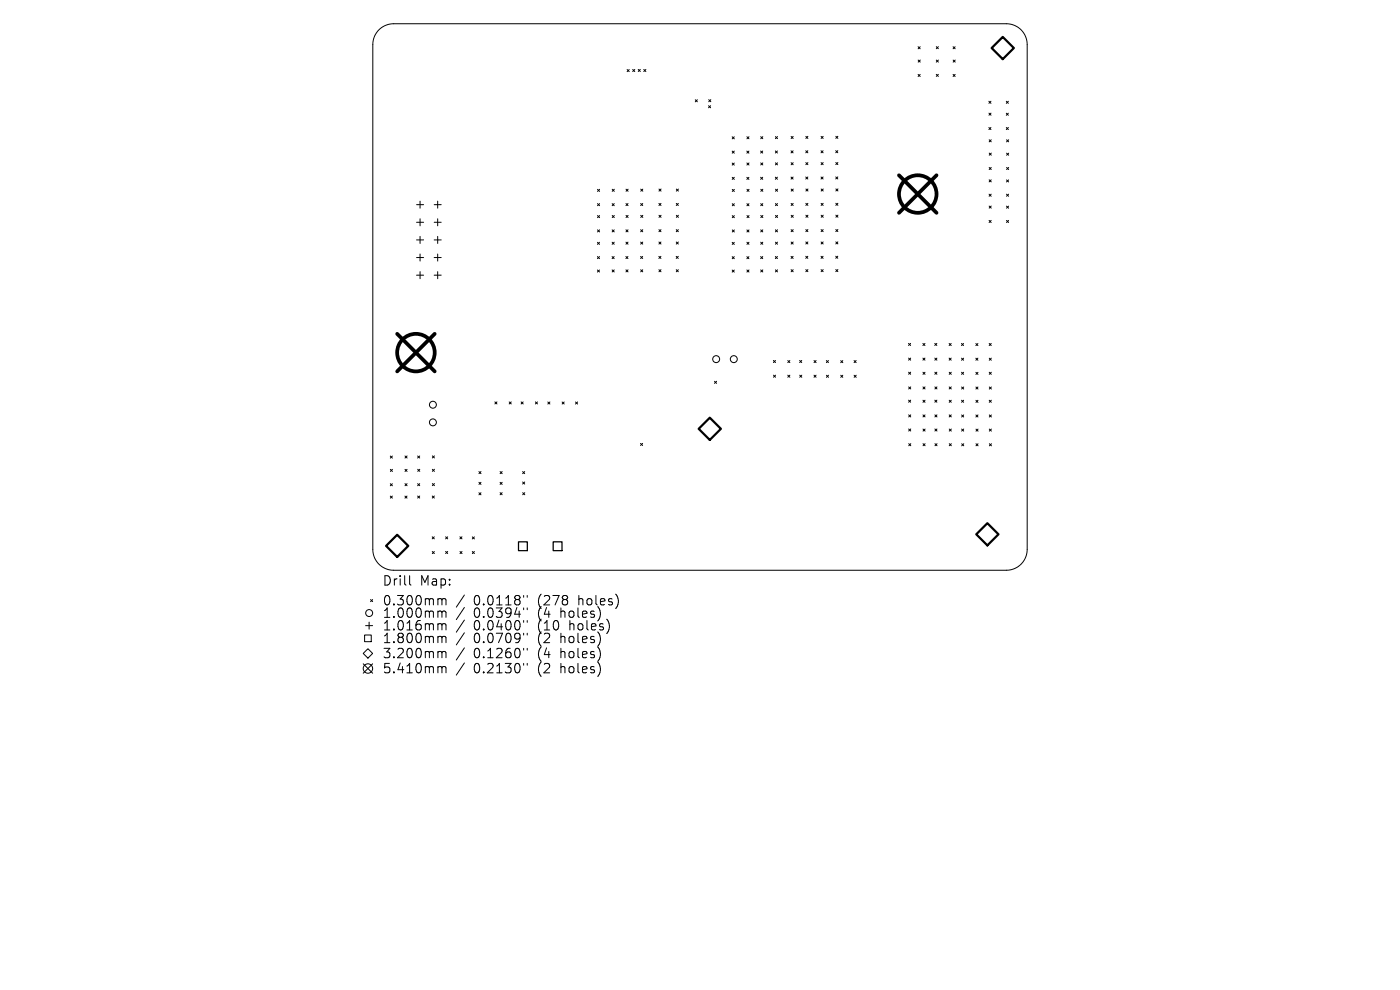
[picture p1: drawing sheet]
<svg xmlns="http://www.w3.org/2000/svg" width="297mm" height="210mm" viewBox="0 0 297 210" stroke-linecap="round" stroke-linejoin="round" font-family="sans-serif">
<defs><g id="words">
<g font-size="2.8">
<text x="81.1" y="124.5">Drill</text>
<text x="89.1" y="124.5">Map:</text>
<text x="81.1" y="128.7">0.300mm</text>
<text x="81.1" y="131.3">1.000mm</text>
<text x="100.5" y="128.7">0.0118&quot;</text>
<text x="100.5" y="131.3">0.0394&quot;</text>
<text x="114.2" y="128.7">(278</text>
<text x="114.2" y="131.3">(4</text>
<text x="119.2" y="131.3">holes)</text>
<text x="123" y="128.7">holes)</text>
<text x="81.1" y="134">1.016mm</text>
<text x="81.1" y="136.7">1.800mm</text>
<text x="100.5" y="134">0.0400&quot;</text>
<text x="100.5" y="136.7">0.0709&quot;</text>
<text x="114.2" y="134">(10</text>
<text x="114.2" y="136.7">(2</text>
<text x="119.2" y="136.7">holes)</text>
<text x="121.1" y="134">holes)</text>
<text x="81.1" y="139.9">3.200mm</text>
<text x="81.1" y="143.1">5.410mm</text>
<text x="100.5" y="139.9">0.1260&quot;</text>
<text x="100.5" y="143.1">0.2130&quot;</text>
<text x="114.2" y="139.9">(4</text>
<text x="114.2" y="143.1">(2</text>
<text x="119.2" y="139.9">holes)</text>
<text x="119.2" y="143.1">holes)</text>
</g>
</g></defs>
<g fill="none" stroke="#000" stroke-width=".21">
<path d="M80.4 6.3a4.4 4.4 0 0 1 3.1-1.3h130a4.4 4.4 0 0 1 4.4 4.5v107.1a4.4 4.4 0 0 1-4.4 4.4h-130a4.4 4.4 0 0 1-4.4-4.4v-107.1a4.4 4.4 0 0 1 1.3-3.2zM133 14.8l.5 .4M133.5 14.8l-.5 .4M134.2 14.7l.5 .5M134.7 14.7l-.5 .5M135.4 14.7l.4 .5M135.8 14.7l-.4 .5M136.6 14.7l.4 .5M137 14.7l-.4 .5M194.8 9.9l.4 .5M194.8 15.8l.4 .4M194.8 12.7l.4 .5"/>
<path d="M195.2 15.8l-.4 .4M195.2 9.9l-.4 .5M195.2 12.7l-.4 .5M198.6 9.9l.5 .4M198.6 12.7l.5 .5M198.6 15.8l.5 .4M199.1 9.9l-.5 .4M199.1 12.7l-.5 .5M199.1 15.8l-.5 .4M202.2 9.9l.4 .5M202.2 15.8l.4 .4M202.2 12.7l.4 .5"/>
<path d="M202.6 9.9l-.4 .5M202.6 15.8l-.4 .4M202.6 12.7l-.4 .5M147.5 21.2l.4 .4M147.9 21.2l-.4 .4M150.3 22.4l.5 .5M150.4 21.1l.4 .5M150.8 22.4l-.5 .5M150.8 21.1l-.4 .5M155.3 34.6l.5 .4M155.3 29l.5 .5M155.3 32.1l.5 .4"/>
<path d="M155.3 37.6l.5 .5M155.8 29l-.5 .5M155.8 32.1l-.5 .4M155.8 34.6l-.5 .4M155.8 37.6l-.5 .5M158.4 32.1l.5 .4M158.4 37.6l.5 .5M158.5 29l.4 .4M158.5 34.6l.4 .4M158.9 32.1l-.5 .4M158.9 37.6l-.5 .5M158.9 29l-.4 .4"/>
<path d="M158.9 34.6l-.4 .4M161.4 32l.4 .5M161.4 37.6l.4 .4M161.4 29l.4 .4M161.4 34.6l.4 .4M161.8 32l-.4 .5M161.8 37.6l-.4 .4M161.8 29l-.4 .4M161.8 34.6l-.4 .4M164.5 32l.4 .5M164.5 37.6l.4 .4M164.5 29l.4 .4"/>
<path d="M164.5 34.5l.4 .5M164.9 32l-.4 .5M164.9 37.6l-.4 .4M164.9 29l-.4 .4M164.9 34.5l-.4 .5M167.8 32l.5 .4M167.8 37.6l.5 .4M167.8 28.9l.5 .5M167.8 34.5l.5 .5M168.3 32l-.5 .4M168.3 37.6l-.5 .4M168.3 28.9l-.5 .5"/>
<path d="M168.3 34.5l-.5 .5M170.9 32l.5 .4M170.9 37.5l.5 .5M171 28.9l.4 .5M171 34.5l.4 .4M171.4 32l-.5 .4M171.4 37.5l-.5 .5M171.4 28.9l-.4 .5M171.4 34.5l-.4 .4M174.2 32l.4 .4M174.2 37.5l.4 .5M174.2 28.9l.4 .5"/>
<path d="M174.2 34.5l.4 .4M174.6 32l-.4 .4M174.6 37.5l-.4 .5M174.6 28.9l-.4 .5M174.6 34.5l-.4 .4M177.3 37.5l.4 .5M177.3 32l.4 .4M177.3 28.9l.5 .5M177.3 34.5l.5 .4M177.7 32l-.4 .4M177.7 37.5l-.4 .5M177.8 28.9l-.5 .5"/>
<path d="M177.8 34.5l-.5 .4M209.8 21.5l.4 .4M209.8 27l.4 .5M209.8 24l.4 .4M209.8 29.7l.5 .4M209.8 35.5l.5 .5M209.8 38.1l.5 .5M209.9 32.5l.4 .4M210.2 21.5l-.4 .4M210.2 27l-.4 .5M210.2 24l-.4 .4M210.3 29.7l-.5 .4"/>
<path d="M210.3 35.5l-.5 .5M210.3 38.1l-.5 .5M210.3 32.5l-.4 .4M213.5 27l.4 .5M213.5 24l.4 .5M213.5 21.5l.4 .4M213.5 38.2l.5 .4M213.5 29.7l.5 .4M213.5 32.5l.5 .4M213.5 35.5l.5 .5M213.9 27l-.4 .5M213.9 21.5l-.4 .4"/>
<path d="M213.9 24l-.4 .5M214 38.2l-.5 .4M214 32.5l-.5 .4M214 29.7l-.5 .4M214 35.5l-.5 .5M88.4 43.4h1.5M88.4 47.2h1.5M88.4 50.9h1.5M88.4 54.6h1.5M88.4 58.4h1.5M89.1 42.7v1.5M89.1 46.4v1.5"/>
<path d="M89.1 50.1v1.5M89.1 53.9v1.5M89.1 57.6v1.5M92.1 43.4h1.5M92.1 47.2h1.5M92.1 50.9h1.5M92.1 54.6h1.5M92.1 58.4h1.5M92.9 42.7v1.5M92.9 46.4v1.5M92.9 50.1v1.5M92.9 53.9v1.5"/>
<path d="M92.9 57.6v1.5M126.7 51.4l.5 .4M126.7 54.4l.5 .5M126.7 57.3l.5 .4M126.8 40.2l.4 .4M126.8 43.2l.4 .4M126.8 45.7l.4 .5M126.8 48.8l.4 .4M127.2 51.4l-.5 .4M127.2 54.4l-.5 .5M127.2 57.3l-.5 .4M127.2 40.2l-.4 .4"/>
<path d="M127.2 43.2l-.4 .4M127.2 45.7l-.4 .5M127.2 48.8l-.4 .4M129.8 54.4l.5 .5M129.9 43.2l.4 .4M129.9 48.8l.4 .4M129.9 51.4l.4 .4M129.9 57.3l.4 .4M129.9 40.1l.4 .5M129.9 45.7l.4 .5M130.3 54.4l-.5 .5M130.3 43.2l-.4 .4"/>
<path d="M130.3 48.8l-.4 .4M130.3 51.4l-.4 .4M130.3 57.3l-.4 .4M130.3 40.1l-.4 .5M130.3 45.7l-.4 .5M132.8 54.4l.4 .5M132.8 43.2l.4 .4M132.8 48.7l.4 .5M132.8 51.4l.4 .4M132.8 57.2l.4 .5M132.8 40.1l.4 .5M132.8 45.7l.4 .4"/>
<path d="M133.2 54.4l-.4 .5M133.2 43.2l-.4 .4M133.2 48.7l-.4 .5M133.2 51.4l-.4 .4M133.2 57.2l-.4 .5M133.2 40.1l-.4 .5M133.2 45.7l-.4 .4M135.9 54.4l.4 .4M135.9 43.2l.5 .4M135.9 48.7l.5 .5M135.9 51.4l.5 .4M135.9 57.2l.5 .5"/>
<path d="M135.9 40.1l.5 .5M135.9 45.7l.5 .4M136.3 54.4l-.4 .4M136.4 43.2l-.5 .4M136.4 48.7l-.5 .5M136.4 51.4l-.5 .4M136.4 57.2l-.5 .5M136.4 40.1l-.5 .5M136.4 45.7l-.5 .4M139.8 54.4l.4 .4M139.8 43.2l.4 .4M139.8 48.7l.4 .5"/>
<path d="M139.8 51.3l.4 .5M139.8 57.2l.4 .5M139.8 40.1l.4 .4M139.8 45.7l.4 .4M140.2 54.4l-.4 .4M140.2 51.3l-.4 .5M140.2 48.7l-.4 .5M140.2 43.2l-.4 .4M140.2 57.2l-.4 .5M140.2 45.7l-.4 .4M140.2 40.1l-.4 .4M143.5 54.4l.4 .4"/>
<path d="M143.5 43.2l.4 .4M143.5 48.7l.4 .5M143.5 51.3l.4 .5M143.5 57.2l.4 .5M143.5 40.1l.4 .4M143.5 45.7l.4 .4M143.9 54.4l-.4 .4M143.9 43.2l-.4 .4M143.9 48.7l-.4 .5M143.9 51.3l-.4 .5M143.9 57.2l-.4 .5M143.9 40.1l-.4 .4"/>
<path d="M143.9 45.7l-.4 .4M155.3 51.4l.5 .5M155.3 54.4l.5 .5M155.3 57.3l.5 .4M155.3 40.2l.5 .4M155.3 43.2l.5 .5M155.3 45.7l.5 .5M155.3 48.8l.5 .4M155.8 51.4l-.5 .5M155.8 54.4l-.5 .5M155.8 57.3l-.5 .4M155.8 40.2l-.5 .4"/>
<path d="M155.8 43.2l-.5 .5M155.8 45.7l-.5 .5M155.8 48.8l-.5 .4M158.4 54.4l.5 .5M158.5 48.8l.4 .4M158.5 43.2l.4 .5M158.5 51.4l.4 .4M158.5 57.3l.4 .4M158.5 40.2l.4 .4M158.5 45.7l.4 .5M158.9 54.4l-.5 .5M158.9 43.2l-.4 .5"/>
<path d="M158.9 48.8l-.4 .4M158.9 51.4l-.4 .4M158.9 57.3l-.4 .4M158.9 40.2l-.4 .4M158.9 45.7l-.4 .5M161.4 54.4l.4 .5M161.4 43.2l.4 .4M161.4 48.8l.4 .4M161.4 51.4l.4 .4M161.4 57.3l.4 .4M161.4 40.1l.4 .5M161.4 45.7l.4 .5"/>
<path d="M161.8 54.4l-.4 .5M161.8 43.2l-.4 .4M161.8 48.8l-.4 .4M161.8 51.4l-.4 .4M161.8 57.3l-.4 .4M161.8 40.1l-.4 .5M161.8 45.7l-.4 .5M164.5 54.4l.4 .5M164.5 48.7l.4 .5M164.5 43.2l.4 .4M164.5 51.4l.4 .4M164.5 57.2l.4 .5"/>
<path d="M164.5 40.1l.5 .5M164.5 45.7l.5 .4M164.9 54.4l-.4 .5M164.9 43.2l-.4 .4M164.9 48.7l-.4 .5M164.9 51.4l-.4 .4M164.9 57.2l-.4 .5M165 40.1l-.5 .5M165 45.7l-.5 .4M167.8 54.4l.5 .4M167.8 43.2l.5 .4M167.8 48.7l.5 .5"/>
<path d="M167.8 51.3l.5 .5M167.8 57.2l.5 .5M167.8 40.1l.5 .4M167.8 45.7l.5 .4M168.3 54.4l-.5 .4M168.3 43.2l-.5 .4M168.3 48.7l-.5 .5M168.3 51.3l-.5 .5M168.3 57.2l-.5 .5M168.3 40.1l-.5 .4M168.3 45.7l-.5 .4M170.9 54.4l.5 .4"/>
<path d="M171 43.1l.4 .5M171 48.7l.4 .4M171 51.3l.4 .5M171 57.2l.4 .4M171 40.1l.4 .4M171 45.7l.4 .4M171.4 54.4l-.5 .4M171.4 43.1l-.4 .5M171.4 48.7l-.4 .4M171.4 51.3l-.4 .5M171.4 57.2l-.4 .4M171.4 40.1l-.4 .4"/>
<path d="M171.4 45.7l-.4 .4M174.2 54.4l.4 .4M174.2 43.1l.4 .5M174.2 48.7l.4 .4M174.2 51.3l.4 .5M174.2 57.2l.4 .4M174.2 40.1l.4 .4M174.2 45.7l.4 .4M174.6 54.4l-.4 .4M174.6 43.1l-.4 .5M174.6 48.7l-.4 .4M174.6 51.3l-.4 .5"/>
<path d="M174.6 57.2l-.4 .4M174.6 40.1l-.4 .4M174.6 45.7l-.4 .4M177.3 54.4l.4 .4M177.3 43.1l.5 .5M177.3 48.7l.5 .4M177.3 51.3l.5 .4M177.3 57.2l.5 .4M177.3 40.1l.5 .4M177.3 45.6l.5 .5M177.7 54.4l-.4 .4M177.8 43.1l-.5 .5"/>
<path d="M177.8 48.7l-.5 .4M177.8 51.3l-.5 .4M177.8 57.2l-.5 .4M177.8 40.1l-.5 .4M177.8 45.6l-.5 .5M209.8 41.2l.5 .4M209.8 46.8l.5 .4M209.8 43.7l.5 .5M210.3 41.2l-.5 .4M210.3 46.8l-.5 .4M210.3 43.7l-.5 .5M213.5 41.2l.5 .4"/>
<path d="M213.5 43.7l.5 .5M213.5 46.8l.5 .4M214 41.2l-.5 .4M214 43.7l-.5 .5M214 46.8l-.5 .4M164.1 76.5l.4 .4M164.1 79.6l.4 .4M164.5 76.5l-.4 .4M164.5 79.6l-.4 .4M167.1 76.5l.5 .4M167.1 79.6l.5 .4M167.6 76.5l-.5 .4"/>
<path d="M167.6 79.6l-.5 .4M169.6 76.5l.5 .4M169.7 79.6l.4 .4M170.1 76.5l-.5 .4M170.1 79.6l-.4 .4M172.7 76.5l.4 .4M172.7 79.6l.4 .4M173.1 76.5l-.4 .4M173.1 79.6l-.4 .4M175.3 76.5l.5 .4M175.3 79.6l.5 .4M175.8 76.5l-.5 .4"/>
<path d="M175.8 79.6l-.5 .4M178.4 76.5l.4 .4M178.4 79.6l.4 .4M178.8 76.5l-.4 .4M178.8 79.6l-.4 .4M181.2 76.5l.4 .4M181.2 79.6l.4 .4M181.6 76.5l-.4 .4M181.6 79.6l-.4 .4M192.7 72.8l.5 .5M192.8 79l.4 .4M192.8 76l.4 .4"/>
<path d="M193.2 72.8l-.5 .5M193.2 76l-.4 .4M193.2 79l-.4 .4M195.8 72.9l.4 .4M195.8 76l.4 .4M195.8 79l.4 .4M196.2 76l-.4 .4M196.2 72.9l-.4 .4M196.2 79l-.4 .4M198.3 72.8l.4 .5M198.3 76l.5 .4M198.3 79l.5 .4"/>
<path d="M198.7 72.8l-.4 .5M198.8 76l-.5 .4M198.8 79l-.5 .4M201.4 76l.4 .4M201.4 72.9l.4 .4M201.4 79l.4 .4M201.8 72.9l-.4 .4M201.8 76l-.4 .4M201.8 79l-.4 .4M204 72.9l.4 .4M204 76l.4 .4M204 79l.4 .4"/>
<path d="M204.4 72.9l-.4 .4M204.4 76l-.4 .4M204.4 79l-.4 .4M207 72.9l.5 .4M207 76l.5 .4M207 79l.5 .4M207.5 76l-.5 .4M207.5 72.9l-.5 .4M207.5 79l-.5 .4M209.8 72.9l.5 .4M209.9 76l.4 .4M209.9 79l.4 .4"/>
<path d="M210.3 72.9l-.5 .4M210.3 76l-.4 .4M210.3 79l-.4 .4M82.8 96.7l.4 .5M82.8 99.6l.5 .4M83.2 96.7l-.4 .5M83.3 99.6l-.5 .4M85.9 96.7l.5 .5M85.9 99.6l.5 .4M86.4 96.7l-.5 .5M86.4 99.6l-.5 .4M88.6 96.7l.4 .5"/>
<path d="M88.6 99.5l.5 .5M89 96.7l-.4 .5M89.1 99.5l-.5 .5M91.7 96.7l.5 .4M91.7 99.5l.5 .5M92.2 96.7l-.5 .4M92.2 99.5l-.5 .5M105 85.3l.4 .4M105.4 85.3l-.4 .4M108 85.3l.5 .4M108.5 85.3l-.5 .4M110.5 85.3l.5 .4"/>
<path d="M111 85.3l-.5 .4M113.6 85.3l.4 .4M114 85.3l-.4 .4M116.2 85.3l.5 .4M116.7 85.3l-.5 .4M119.2 85.3l.5 .4M119.7 85.3l-.5 .4M122.1 85.3l.4 .4M122.5 85.3l-.4 .4M135.9 94.1l.4 .4M136.3 94.1l-.4 .4M151.6 80.9l.4 .4"/>
<path d="M152 80.9l-.4 .4M192.8 84.9l.4 .4M192.8 82.1l.4 .4M192.8 88l.4 .4M192.8 91l.4 .4M192.8 94.1l.4 .5M193.2 84.9l-.4 .4M193.2 82.1l-.4 .4M193.2 88l-.4 .4M193.2 91l-.4 .4M193.2 94.1l-.4 .5M195.8 82.1l.4 .4"/>
<path d="M195.8 84.9l.4 .4M195.8 88l.4 .4M195.8 91l.5 .5M195.8 94.1l.5 .5M196.2 82.1l-.4 .4M196.2 84.9l-.4 .4M196.2 88l-.4 .4M196.3 91l-.5 .5M196.3 94.1l-.5 .5M198.3 84.9l.5 .4M198.3 91l.5 .4M198.3 82.1l.5 .4"/>
<path d="M198.3 88l.5 .4M198.3 94.1l.5 .5M198.8 84.9l-.5 .4M198.8 82.1l-.5 .4M198.8 88l-.5 .4M198.8 91l-.5 .4M198.8 94.1l-.5 .5M201.4 82.1l.4 .4M201.4 84.9l.4 .4M201.4 88l.4 .4M201.4 91l.4 .5M201.4 94.1l.4 .5"/>
<path d="M201.8 88l-.4 .4M201.8 82.1l-.4 .4M201.8 84.9l-.4 .4M201.8 91l-.4 .5M201.8 94.1l-.4 .5M204 84.9l.4 .4M204 82.1l.4 .4M204 88l.4 .5M204 91l.4 .5M204 94.1l.5 .5M204.4 84.9l-.4 .4M204.4 82.1l-.4 .4"/>
<path d="M204.4 88l-.4 .5M204.4 91l-.4 .5M204.5 94.1l-.5 .5M207 82.1l.5 .4M207 84.9l.5 .5M207 88l.5 .5M207 91l.5 .5M207 94.1l.5 .5M207.5 82.1l-.5 .4M207.5 84.9l-.5 .5M207.5 88l-.5 .5M207.5 91l-.5 .5"/>
<path d="M207.5 94.1l-.5 .5M209.9 84.9l.4 .4M209.9 82.1l.4 .4M209.9 88l.4 .5M209.9 91l.4 .5M209.9 94.1l.4 .5M210.3 84.9l-.4 .4M210.3 82.1l-.4 .4M210.3 88l-.4 .5M210.3 91l-.4 .5M210.3 94.1l-.4 .5M82.8 102.6l.4 .5"/>
<path d="M82.8 105.2l.4 .5M83.2 102.6l-.4 .5M83.2 105.2l-.4 .5M85.9 105.2l.4 .5M85.9 102.6l.5 .4M86.3 105.2l-.4 .5M86.4 102.6l-.5 .4M88.6 102.6l.4 .4M88.6 105.2l.4 .5M89 102.6l-.4 .4M89 105.2l-.4 .5M91.7 113.9l.4 .4"/>
<path d="M91.7 105.2l.4 .5M91.7 117l.4 .4M91.7 102.6l.5 .4M92.1 113.9l-.4 .4M92.1 105.2l-.4 .5M92.1 117l-.4 .4M92.2 102.6l-.5 .4M94.5 117l.5 .4M94.5 113.9l.5 .4M95 113.9l-.5 .4M95 117l-.5 .4M97.6 113.9l.4 .4"/>
<path d="M97.6 117l.4 .4M98 113.9l-.4 .4M98 117l-.4 .4M100.2 113.9l.4 .4M100.2 117l.4 .4M100.6 113.9l-.4 .4M100.6 117l-.4 .4M101.6 100l.4 .5M101.6 102.3l.4 .5M101.6 104.5l.4 .5M102 100l-.4 .5M102 102.3l-.4 .5"/>
<path d="M102 104.5l-.4 .5M106.1 104.5l.4 .5M106.1 100l.4 .5M106.1 102.3l.4 .5M106.5 102.3l-.4 .5M106.5 100l-.4 .5M106.5 104.5l-.4 .5M110.9 100l.4 .5M110.9 102.2l.4 .5M110.9 104.5l.4 .5M111.3 100l-.4 .5M111.3 102.2l-.4 .5"/>
<path d="M111.3 104.5l-.4 .5M77.1 138.6l1-1 1 1-1 1zM77.3 134.7h1.5v1.4h-1.5zM77.6 132.7h1.5M78.3 132v1.5M78.6 127.2l.5 .4M79.1 127.2l-.5 .4M86.9 122.1v1.7l.3 .3M93.2 127l.5 .1 .1 .2M93.2 129.6l.5 .1 .1 .2M93.2 132.3l.5 .1 .1 .2M93.2 135l.5 .1 .1 .2"/>
<path d="M93.2 138.2l.5 .1 .1 .2M93.8 127.3l.2-.3 .5 .1 .1 1.2M93.8 127.3v1M93.8 129.9v1.1M93.8 132.6v1M93.8 135.3v1M93.8 138.5v1M93.8 129.9l.2-.3 .5 .1 .1 1.3M93.8 132.6l.2-.3 .5 .1 .1 1.2M93.8 135.3l.2-.3 .5 .1 .1 1.2M93.8 138.5l.2-.3 .5 .1 .1 1.2M98.5 126.2l-1.7 2.6"/>
<path d="M98.5 128.9l-1.7 2.5M98.5 131.5l-1.7 2.6M98.5 134.2l-1.7 2.6M98.5 137.4l-1.7 2.6M111.1 126.3v.4M111.1 129v.3M111.1 131.6v.4M111.1 134.3v.4M111.1 137.5v.4M111.9 126.3v.4M111.9 129v.3M111.9 131.6v.4"/>
<path d="M111.9 134.3v.4M111.9 137.5v.4M77.1 140.8l2 2M79.1 140.8l-2 2M93.2 141.4l.5 .1 .1 .2M93.8 141.7v1M93.8 141.7l.2-.3 .5 .1 .1 1.2M98.5 140.6l-1.7 2.6M111.1 140.7v.4M111.9 140.7v.4"/>
<circle cx="151.9" cy="76.2" r=".74"/>
<circle cx="155.7" cy="76.2" r=".74"/>
<circle cx="91.8" cy="89.6" r=".74"/>
<circle cx="91.8" cy="85.9" r=".74"/>
<circle cx="78.3" cy="130" r=".74"/>
<circle cx="78.1" cy="141.8" r="1"/>
</g>
<path d="M110 114.9h1.9v1.9h-1.9zM117.4 114.9h1.8v1.9h-1.8z" fill="none" stroke="#000" stroke-width=".26"/>
<path d="M210.4 10.2l2.3-2.4 2.4 2.4-2.4 2.3zM150.6 88.6l2.3 2.4-2.3 2.3-2.4-2.3zM81.9 115.8l2.4-2.4 2.3 2.4-2.3 2.4zM209.5 111l2.3 2.3-2.3 2.4-2.4-2.4z" fill="none" stroke="#000" stroke-width=".47"/>
<g fill="none" stroke="#000" stroke-width=".8">
<path d="M190.7 37.2l8 7.9M198.7 37.2l-8 7.9M84.3 70.8l7.9 8M92.2 70.8l-7.9 8"/>
<circle cx="194.7" cy="41.2" r="4"/>
<circle cx="88.2" cy="74.8" r="4"/>
</g>
<use href="#words"/>
</svg>
